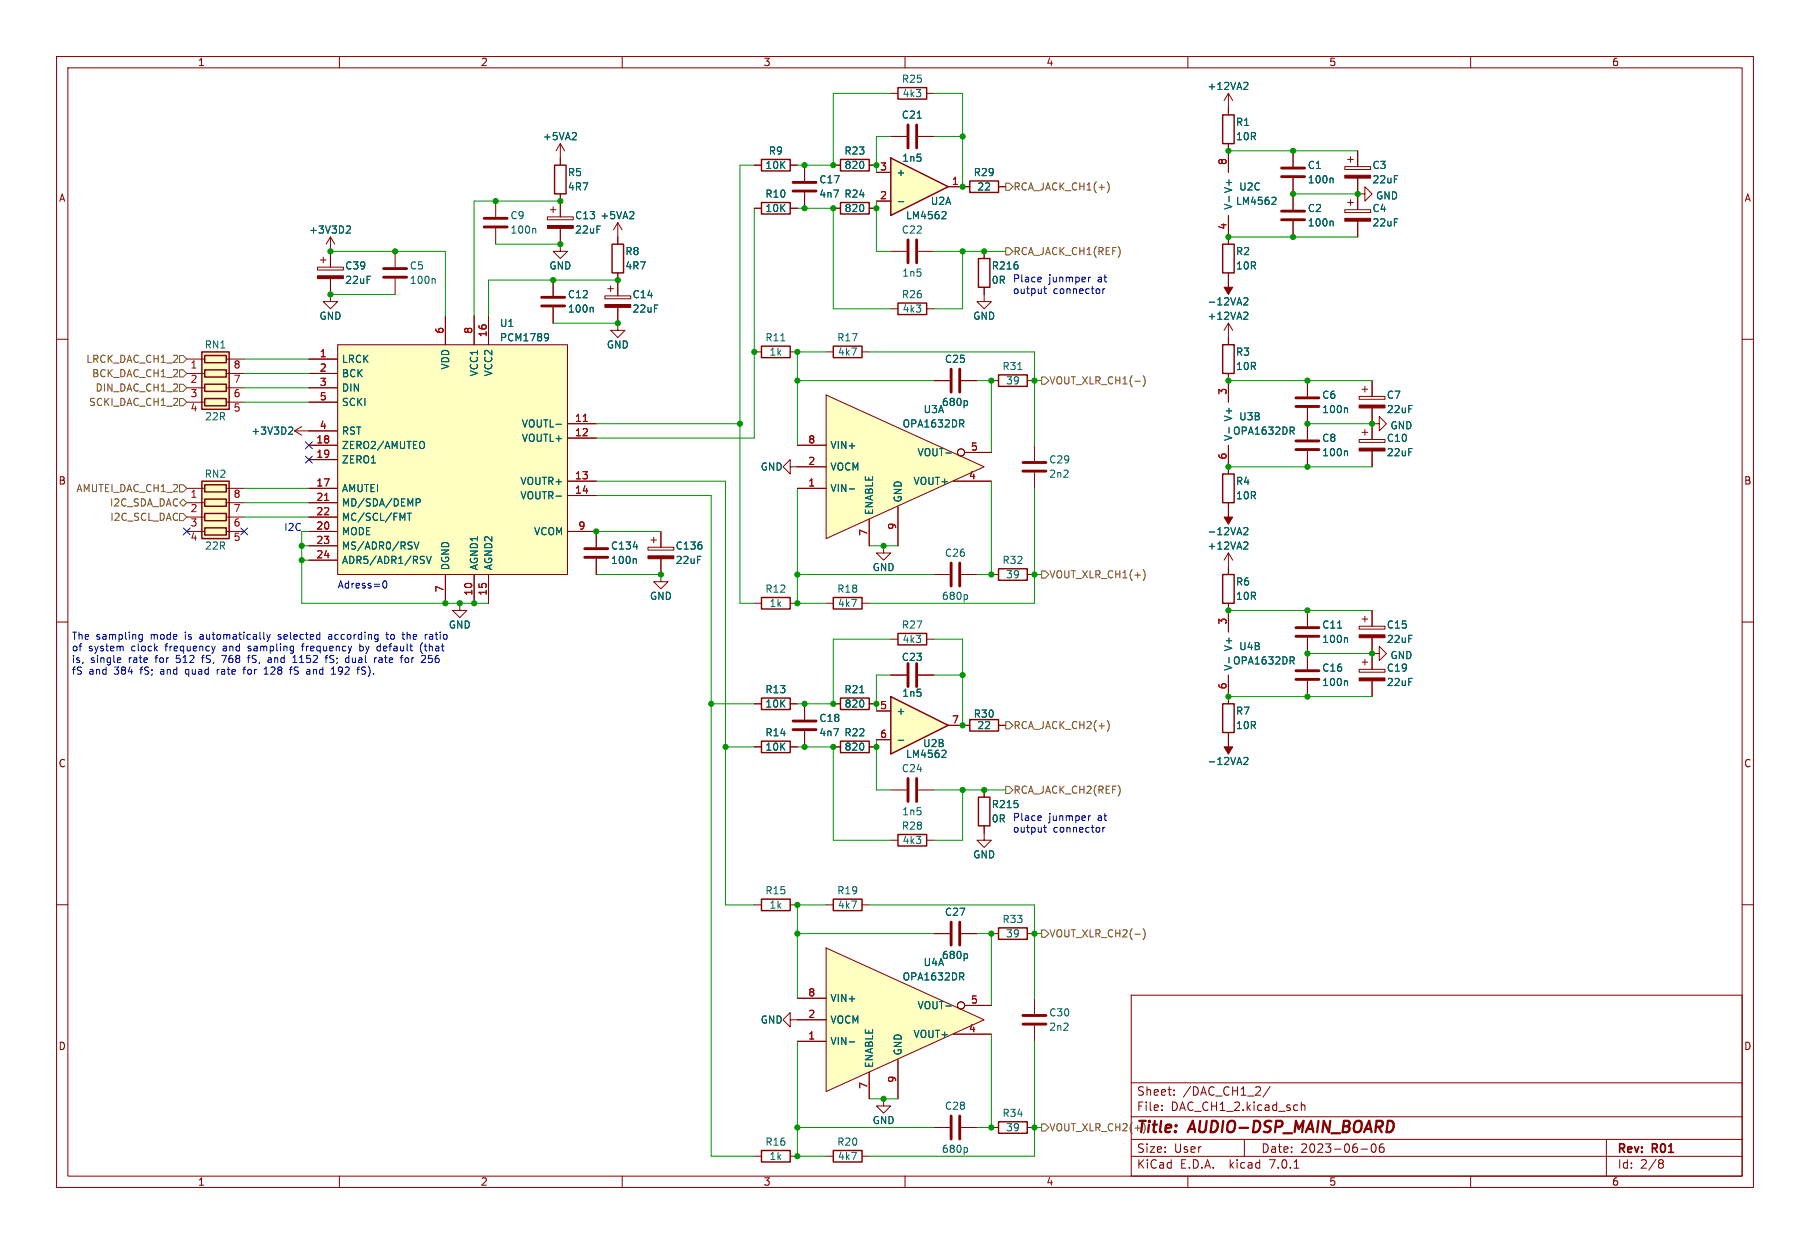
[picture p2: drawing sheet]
<svg xmlns="http://www.w3.org/2000/svg" width="320mm" height="220mm" viewBox="0 0 320 220" stroke-linecap="round" stroke-linejoin="round" font-family="sans-serif">
<defs><g id="words">
<text font-size="2.8" fill="#725600" x="201" y="200.8">Title:</text>
<text font-size="2.8" fill="#840000" x="210.4" y="200.8">AUDIO-DSP_MAIN_BOARD</text>
<g font-size="2.1" fill="#840000">
<text x="201" y="196.6">File:</text>
<text x="201" y="193.9">Sheet:</text>
<text x="207" y="196.6">DAC_CH1_2.kicad_sch</text>
<text x="209.1" y="193.9">/DAC_CH1_2/</text>
<text x="201" y="206.8">KiCad</text>
<text x="201" y="204">Size:</text>
<text x="207.6" y="204">User</text>
<text x="208.6" y="206.8">E.D.A.</text>
<text x="217.4" y="206.8">kicad</text>
<text x="223" y="204">Date:</text>
<text x="224.5" y="206.8">7.0.1</text>
<text x="229.9" y="204">2023-06-06</text>
<text x="286" y="204.2">Rev:</text>
<text x="286" y="206.8">Id:</text>
<text x="290" y="206.8">2/8</text>
<text x="292.2" y="204.2">R01</text>
</g>
<g font-size="1.8" fill="#840000">
<text x="35" y="11.8">1</text>
<text x="85" y="11.8">2</text>
<text x="135" y="11.8">3</text>
<text x="185" y="11.8">4</text>
<text x="235" y="11.8">5</text>
<text x="285" y="11.8">6</text>
<text x="10.4" y="35.8">A</text>
<text x="308.4" y="35.8">A</text>
<text x="10.3" y="85.8">B</text>
<text x="308.3" y="85.8">B</text>
<text x="10.3" y="135.8">C</text>
<text x="308.3" y="135.8">C</text>
<text x="10.3" y="185.8">D</text>
<text x="308.3" y="185.8">D</text>
<text x="35" y="209.8">1</text>
<text x="85" y="209.8">2</text>
<text x="135" y="209.8">3</text>
<text x="185" y="209.8">4</text>
<text x="235" y="209.8">5</text>
<text x="285" y="209.8">6</text>
</g>
<g font-size="1.8" fill="#006464">
<text x="159.4" y="14.8">R25</text>
<text x="159.5" y="17.3">4k3</text>
<text x="213.4" y="16.1">+12VA2</text>
<text x="159.4" y="21.1">C21</text>
<text x="218.4" y="22.4">R1</text>
<text x="95.9" y="25">+5VA2</text>
<text x="135.9" y="27.5">R9</text>
<text x="149.2" y="27.5">R23</text>
<text x="159.4" y="28.8">1n5</text>
<text x="218.4" y="25">10R</text>
<text x="100.3" y="31.3">R5</text>
<text x="100.3" y="33.8">4R7</text>
<text x="135.3" y="35.1">R10</text>
<text x="135.3" y="30">10K</text>
<text x="144.8" y="32.6">C17</text>
<text x="144.8" y="35.1">4n7</text>
<text x="149.2" y="35.1">R24</text>
<text x="149.3" y="30">820</text>
<text x="158.5" y="31.3">+</text>
<text x="172.1" y="31.3">R29</text>
<text x="172.7" y="33.8">22</text>
<text x="219" y="33.8">U2C</text>
<text x="231.1" y="30">C1</text>
<text x="231.1" y="32.6">100n</text>
<text x="242.6" y="30">C3</text>
<text x="242.6" y="32.6">22uF</text>
<text x="243.2" y="35.4">GND</text>
<text x="54.6" y="41.5">+3V3D2</text>
<text x="90.2" y="38.9">C9</text>
<text x="90.2" y="41.5">100n</text>
<text x="101.6" y="38.9">C13 +5VA2</text>
<text x="101.6" y="41.5">22uF</text>
<text x="135.3" y="37.7">10K</text>
<text x="149.3" y="37.7">820</text>
<text x="159.4" y="41.5">C22</text>
<text x="160.1" y="38.9">LM4562</text>
<text x="164.5" y="36.4">U2A</text>
<text x="218" y="37.1" transform="rotate(-90 218 37.1)">V- V+</text>
<text x="218.4" y="36.4">LM4562</text>
<text x="231.1" y="37.7">C2</text>
<text x="231.1" y="40.2">100n</text>
<text x="242.6" y="37.7">C4</text>
<text x="242.6" y="40.2">22uF</text>
<text x="61" y="47.8">C39</text>
<text x="72.4" y="47.8">C5</text>
<text x="97.1" y="47.8">GND</text>
<text x="110.5" y="45.3">R8</text>
<text x="110.5" y="47.8">4R7</text>
<text x="175.3" y="47.8">R216</text>
<text x="218.4" y="45.3">R2</text>
<text x="218.4" y="47.8">10R</text>
<text x="61" y="50.4">22uF</text>
<text x="72.4" y="50.4">100n</text>
<text x="100.3" y="52.9">C12</text>
<text x="111.8" y="52.9">C14</text>
<text x="159.4" y="52.9">R26</text>
<text x="159.4" y="49.1">1n5</text>
<text x="175.3" y="50.4">0R</text>
<text x="56.4" y="56.7">GND</text>
<text x="88.3" y="58">U1</text>
<text x="100.3" y="55.4">100n</text>
<text x="111.8" y="55.4">22uF</text>
<text x="159.5" y="55.4">4k3</text>
<text x="172" y="56.7">GND</text>
<text x="213.4" y="54.2">-12VA2</text>
<text x="213.4" y="56.7">+12VA2</text>
<text x="36.1" y="61.8">RN1</text>
<text x="60.5" y="64.3">LRCK</text>
<text x="79.6" y="65.5" transform="rotate(-90 79.6 65.5)">VDD</text>
<text x="88.3" y="60.5">PCM1789</text>
<text x="107.2" y="61.8">GND</text>
<text x="135.3" y="60.5">R11</text>
<text x="136" y="63.1">1k</text>
<text x="148" y="60.5">R17</text>
<text x="148.1" y="63.1">4k7</text>
<text x="167" y="64.3">C25</text>
<text x="177.2" y="65.6">R31</text>
<text x="218.4" y="63.1">R3</text>
<text x="218.4" y="65.6">10R</text>
<text x="60.5" y="66.9">BCK</text>
<text x="60.5" y="69.4">DIN</text>
<text x="60.5" y="71.9">SCKI</text>
<text x="84.6" y="66.7" transform="rotate(-90 84.6 66.7)">VCC1</text>
<text x="87.2" y="66.7" transform="rotate(-90 87.2 66.7)">VCC2</text>
<text x="166.5" y="71.9">680p</text>
<text x="177.8" y="68.1">39</text>
<text x="233.7" y="70.7">C6</text>
<text x="245.1" y="70.7">C7</text>
<text x="36.2" y="74.5">22R</text>
<text x="44.4" y="77">+3V3D2</text>
<text x="60.5" y="77">RST</text>
<text x="92.1" y="75.8">VOUTL-</text>
<text x="159.5" y="75.8">OPA1632DR</text>
<text x="163.2" y="73.2">U3A</text>
<text x="217.9" y="77">OPA1632DR</text>
<text x="218" y="78" transform="rotate(-90 218 78)">V-</text>
<text x="218" y="74.7" transform="rotate(-90 218 74.7)">V+</text>
<text x="219" y="74.5">U3B</text>
<text x="233.7" y="73.2">100n</text>
<text x="245.1" y="73.2">22uF</text>
<text x="245.8" y="76.1">GND</text>
<text x="60.5" y="79.6">ZERO2/AMUTEO</text>
<text x="60.5" y="82.1">ZERO1</text>
<text x="92.1" y="78.3">VOUTL+</text>
<text x="134.4" y="83.4">GND</text>
<text x="146.8" y="83.4">VOCM</text>
<text x="146.8" y="79.6">VIN+</text>
<text x="162.1" y="80.8">VOUT-</text>
<text x="185.4" y="82.1">C29</text>
<text x="233.7" y="78.3">C8</text>
<text x="233.7" y="80.8">100n</text>
<text x="245.1" y="78.3">C10</text>
<text x="245.1" y="80.8">22uF</text>
<text x="36.1" y="84.6">RN2</text>
<text x="60.5" y="87.2">AMUTEI</text>
<text x="60.5" y="89.7">MD/SDA/DEMP</text>
<text x="91.9" y="85.9">VOUTR+</text>
<text x="91.9" y="88.5">VOUTR-</text>
<text x="146.8" y="87.2">VIN-</text>
<text x="159.6" y="88.8" transform="rotate(-90 159.6 88.8)">GND</text>
<text x="161.4" y="85.9">VOUT+</text>
<text x="185.4" y="84.6">2n2</text>
<text x="218.4" y="85.9">R4</text>
<text x="218.4" y="88.5">10R</text>
<text x="60.5" y="94.8">MODE</text>
<text x="60.5" y="92.3">MC/SCL/FMT</text>
<text x="94.3" y="94.8">VCOM</text>
<text x="154.5" y="91.1" transform="rotate(-90 154.5 91.1)">ENABLE</text>
<text x="213.4" y="94.8">-12VA2</text>
<text x="36.2" y="97.3">22R</text>
<text x="60.5" y="97.3">MS/ADR0/RSV</text>
<text x="60.5" y="99.9">ADR5/ADR1/RSV</text>
<text x="79.6" y="100.8" transform="rotate(-90 79.6 100.8)">DGND</text>
<text x="84.6" y="100.8" transform="rotate(-90 84.6 100.8)">AGND1</text>
<text x="87.2" y="100.8" transform="rotate(-90 87.2 100.8)">AGND2</text>
<text x="108" y="97.3">C134</text>
<text x="108" y="99.9">100n</text>
<text x="119.4" y="97.3">C136</text>
<text x="119.4" y="99.9">22uF</text>
<text x="154.2" y="101.2">GND</text>
<text x="167" y="98.6">C26</text>
<text x="177.2" y="99.9">R32</text>
<text x="213.4" y="97.3">+12VA2</text>
<text x="114.8" y="106.2">GND</text>
<text x="135.3" y="105">R12</text>
<text x="136" y="107.5">1k</text>
<text x="148" y="105">R18</text>
<text x="148.1" y="107.5">4k7</text>
<text x="166.5" y="106.2">680p</text>
<text x="177.8" y="102.4">39</text>
<text x="218.4" y="103.7">R6</text>
<text x="218.4" y="106.2">10R</text>
<text x="79.3" y="111.3">GND</text>
<text x="159.4" y="111.3">R27</text>
<text x="159.5" y="113.9">4k3</text>
<text x="233.7" y="111.3">C11</text>
<text x="233.7" y="113.9">100n</text>
<text x="245.1" y="111.3">C15</text>
<text x="245.1" y="113.9">22uF</text>
<text x="159.4" y="117">C23</text>
<text x="217.9" y="117.7">OPA1632DR</text>
<text x="218" y="118.6" transform="rotate(-90 218 118.6)">V-</text>
<text x="218" y="115.3" transform="rotate(-90 218 115.3)">V+</text>
<text x="219" y="115.1">U4B</text>
<text x="233.7" y="118.9">C16</text>
<text x="245.1" y="118.9">C19</text>
<text x="245.8" y="116.7">GND</text>
<text x="135.3" y="122.7">R13</text>
<text x="135.3" y="125.3">10K</text>
<text x="149.2" y="122.7">R21</text>
<text x="149.3" y="125.3">820</text>
<text x="159.4" y="123.4">1n5</text>
<text x="233.7" y="121.5">100n</text>
<text x="245.1" y="121.5">22uF</text>
<text x="135.3" y="130.4">R14</text>
<text x="144.8" y="127.8">C18</text>
<text x="144.8" y="130.4">4n7</text>
<text x="149.2" y="130.4">R22</text>
<text x="158.5" y="126.6">+</text>
<text x="172.1" y="127.1">R30</text>
<text x="172.7" y="129.1">22</text>
<text x="218.4" y="126.6">R7</text>
<text x="218.4" y="129.1">10R</text>
<text x="135.3" y="132.9">10K</text>
<text x="149.3" y="132.9">820</text>
<text x="159.4" y="136.7">C24</text>
<text x="160.1" y="134.2">LM4562</text>
<text x="163.1" y="132.3">U2B</text>
<text x="213.4" y="135.4">-12VA2</text>
<text x="175.3" y="143.1">R215</text>
<text x="159.4" y="146.9">R28</text>
<text x="159.4" y="144.3">1n5</text>
<text x="159.5" y="149.4">4k3</text>
<text x="175.3" y="145.6">0R</text>
<text x="172" y="152">GND</text>
<text x="135.3" y="158.3">R15</text>
<text x="136" y="160.8">1k</text>
<text x="148" y="158.3">R19</text>
<text x="148.1" y="160.8">4k7</text>
<text x="167" y="162.1">C27</text>
<text x="177.2" y="163.4">R33</text>
<text x="177.8" y="165.9">39</text>
<text x="159.5" y="173.5">OPA1632DR</text>
<text x="163.2" y="171">U4A</text>
<text x="166.5" y="169.7">680p</text>
<text x="146.8" y="177.4">VIN+</text>
<text x="162.1" y="178.6">VOUT-</text>
<text x="185.4" y="179.9">C30</text>
<text x="134.4" y="181.2">GND</text>
<text x="146.8" y="185">VIN-</text>
<text x="146.8" y="181.2">VOCM</text>
<text x="161.4" y="183.7">VOUT+</text>
<text x="185.4" y="182.4">2n2</text>
<text x="154.5" y="188.8" transform="rotate(-90 154.5 188.8)">ENABLE</text>
<text x="159.6" y="186.6" transform="rotate(-90 159.6 186.6)">GND</text>
<text x="167" y="196.4">C28</text>
<text x="177.2" y="197.7">R34</text>
<text x="135.3" y="202.8">R16</text>
<text x="148" y="202.8">R20</text>
<text x="154.2" y="198.9">GND</text>
<text x="177.8" y="200.2">39</text>
<text x="136" y="205.3">1k</text>
<text x="148.1" y="205.3">4k7</text>
<text x="166.5" y="204">680p</text>
</g>
<g font-size="1.8" fill="#a90000">
<text x="216.9" y="29.2" transform="rotate(-90 216.9 29.2)">8</text>
<text x="155.5" y="35.3">2</text>
<text x="155.5" y="30.2">3</text>
<text x="168.2" y="32.8">1</text>
<text x="216.9" y="40.7" transform="rotate(-90 216.9 40.7)">4</text>
<text x="78.5" y="59.1" transform="rotate(-90 78.5 59.1)">6</text>
<text x="83.6" y="59.1" transform="rotate(-90 83.6 59.1)">8</text>
<text x="86.1" y="59.7" transform="rotate(-90 86.1 59.7)">16</text>
<text x="33.6" y="65.4">1</text>
<text x="41.2" y="65.4">8</text>
<text x="56.5" y="63.2">1</text>
<text x="56.5" y="65.8">2</text>
<text x="33.6" y="67.9">2</text>
<text x="33.6" y="70.5">3</text>
<text x="41.2" y="70.5">6</text>
<text x="41.2" y="67.9">7</text>
<text x="56.5" y="68.3">3</text>
<text x="56.5" y="70.9">5</text>
<text x="216.9" y="69.9" transform="rotate(-90 216.9 69.9)">3</text>
<text x="33.6" y="73">4</text>
<text x="41.2" y="73">5</text>
<text x="56.5" y="75.9">4</text>
<text x="101.6" y="74.7">11</text>
<text x="101.6" y="77.2">12</text>
<text x="55.9" y="78.5">18</text>
<text x="55.9" y="81">19</text>
<text x="142.8" y="82.3">2</text>
<text x="142.8" y="78.5">8</text>
<text x="171.6" y="79.8">5</text>
<text x="216.9" y="81.3" transform="rotate(-90 216.9 81.3)">6</text>
<text x="33.6" y="88.3">1</text>
<text x="41.2" y="88.3">8</text>
<text x="55.9" y="86.1">17</text>
<text x="55.9" y="88.6">21</text>
<text x="101.6" y="84.8">13</text>
<text x="101.6" y="87.4">14</text>
<text x="142.8" y="86.1">1</text>
<text x="171.2" y="84.8">4</text>
<text x="33.6" y="90.8">2</text>
<text x="33.6" y="93.3">3</text>
<text x="33.6" y="95.9">4</text>
<text x="41.2" y="95.9">5</text>
<text x="41.2" y="93.3">6</text>
<text x="41.2" y="90.8">7</text>
<text x="55.9" y="93.7">20</text>
<text x="55.9" y="91.2">22</text>
<text x="102.2" y="93.7">9</text>
<text x="153.4" y="94.8" transform="rotate(-90 153.4 94.8)">7</text>
<text x="158.5" y="93.7" transform="rotate(-90 158.5 93.7)">9</text>
<text x="55.9" y="96.3">23</text>
<text x="55.9" y="98.8">24</text>
<text x="78.5" y="104.8" transform="rotate(-90 78.5 104.8)">7</text>
<text x="83.6" y="105.4" transform="rotate(-90 83.6 105.4)">10</text>
<text x="86.1" y="105.4" transform="rotate(-90 86.1 105.4)">15</text>
<text x="216.9" y="110.5" transform="rotate(-90 216.9 110.5)">3</text>
<text x="155.5" y="125.5">5</text>
<text x="216.9" y="122" transform="rotate(-90 216.9 122)">6</text>
<text x="155.5" y="130.6">6</text>
<text x="168.2" y="128">7</text>
<text x="142.8" y="176.3">8</text>
<text x="171.6" y="177.5">5</text>
<text x="142.8" y="183.9">1</text>
<text x="142.8" y="180.1">2</text>
<text x="171.2" y="182.6">4</text>
<text x="158.5" y="191.5" transform="rotate(-90 158.5 191.5)">9</text>
<text x="153.4" y="192.6" transform="rotate(-90 153.4 192.6)">7</text>
</g>
<g font-size="1.8" fill="#725600">
<text x="179.2" y="33.8">RCA_JACK_CH1(+)</text>
<text x="179.2" y="45.3">RCA_JACK_CH1(REF)</text>
<text x="15.1" y="64.3">LRCK_DAC_CH1_2</text>
<text x="15.6" y="71.9">SCKI_DAC_CH1_2</text>
<text x="16.2" y="66.9">BCK_DAC_CH1_2</text>
<text x="16.8" y="69.4">DIN_DAC_CH1_2</text>
<text x="185.5" y="68.1">VOUT_XLR_CH1(-)</text>
<text x="13.4" y="87.2">AMUTEI_DAC_CH1_2</text>
<text x="19.3" y="89.7">I2C_SDA_DAC</text>
<text x="19.4" y="92.3">I2C_SCL_DAC</text>
<text x="185.5" y="102.4">VOUT_XLR_CH1(+)</text>
<text x="179.2" y="129.1">RCA_JACK_CH2(+)</text>
<text x="179.2" y="140.5">RCA_JACK_CH2(REF)</text>
<text x="185.5" y="165.9">VOUT_XLR_CH2(-)</text>
<text x="185.5" y="200.2">VOUT_XLR_CH2(+)</text>
</g>
<g font-size="1.8" fill="#0000c2">
<text x="179.1" y="50">Place</text>
<text x="179.1" y="52.1">output</text>
<text x="185.4" y="50">junmper</text>
<text x="186.2" y="52.1">connector</text>
<text x="194.1" y="50">at</text>
<text x="50.1" y="94">I2C</text>
<text x="59.7" y="104.1">Adress=0</text>
<text x="12.7" y="113.2">The</text>
<text x="17" y="113.2">sampling</text>
<text x="26.7" y="113.2">mode</text>
<text x="32.9" y="113.2">is</text>
<text x="35.6" y="113.2">automatically</text>
<text x="49.6" y="113.2">selected</text>
<text x="58.6" y="113.2">according</text>
<text x="69" y="113.2">to</text>
<text x="72" y="113.2">the</text>
<text x="76" y="113.2">ratio</text>
<text x="12.7" y="115.3">of</text>
<text x="12.7" y="117.3">is,</text>
<text x="12.7" y="119.4">fS</text>
<text x="15.7" y="115.3">system</text>
<text x="15.7" y="119.4">and</text>
<text x="16" y="117.3">single</text>
<text x="20.3" y="119.4">384</text>
<text x="22.8" y="117.3">rate</text>
<text x="23.3" y="115.3">clock</text>
<text x="25" y="119.4">fS;</text>
<text x="27.7" y="117.3">for</text>
<text x="28.6" y="119.4">and</text>
<text x="29.4" y="115.3">frequency</text>
<text x="31.4" y="117.3">512</text>
<text x="33.2" y="119.4">quad</text>
<text x="36.1" y="117.3">fS,</text>
<text x="38.9" y="119.4">rate</text>
<text x="39.7" y="115.3">and</text>
<text x="39.8" y="117.3">768</text>
<text x="43.7" y="119.4">for</text>
<text x="44.2" y="115.3">sampling</text>
<text x="44.5" y="117.3">fS,</text>
<text x="47.5" y="119.4">128</text>
<text x="48.1" y="117.3">and</text>
<text x="52.2" y="119.4">fS</text>
<text x="52.7" y="117.3">1152</text>
<text x="53.9" y="115.3">frequency</text>
<text x="55.2" y="119.4">and</text>
<text x="58.6" y="117.3">fS;</text>
<text x="59.8" y="119.4">192</text>
<text x="62.2" y="117.3">dual</text>
<text x="64.2" y="115.3">by</text>
<text x="64.5" y="119.4">fS).</text>
<text x="67.4" y="115.3">default</text>
<text x="67.4" y="117.3">rate</text>
<text x="72.3" y="117.3">for</text>
<text x="75.2" y="115.3">(that</text>
<text x="76" y="117.3">256</text>
<text x="179.1" y="145.3">Place</text>
<text x="179.1" y="147.3">output</text>
<text x="185.4" y="145.3">junmper</text>
<text x="186.2" y="147.3">connector</text>
<text x="194.1" y="145.3">at</text>
</g>
</g></defs>
<g fill="none" stroke="#840000" stroke-width=".18">
<path d="M10 10h300v200h-300zM12 12h296v196h-296zM60 10v2M110 10v2M157.5 16.5h1.2M160 10v2M163.8 16.5h1.3M210 10v2M217.2 19v1.3M260 10v2M133.3 36.8h1.3M139.7 36.8h1.3"/>
<path d="M217.2 25.4v5.1M217.2 38.1v5.1M228.6 34.3v2.8M228.6 39.1v2.8M10 60h2M157.5 44.4h2.8M162.3 44.4h2.8M217.2 48.3v1.2M217.2 57.1v3.9M217.2 57.1l-.8 1.3M217.2 57.1l.7 1.3M308 60h2"/>
<path d="M133.3 62.2h1.3M139.7 62.2h1.3M146 62.2h1.3M152.4 62.2h1.3M217.2 66v5.1M217.2 78.7v5.1M231.1 67.3v2.8M231.1 72.1v5.6M231.1 79.8v2.7M240.3 70.1h4.6v.5h-4.6zM240.3 77.7h4.6v.5h-4.6zM240.8 68.8h1"/>
<path d="M240.8 76.5h1M241.3 68.3v1M241.3 75.9v1.1M242.6 74.9h1.2v-1.2l1.3 1.2-1.3 1.3v-1.3M242.6 67.3v2.8M242.6 72.1v5.6M242.6 79.8v2.7M217.2 88.9v1.3M217.2 97.8v3.8M217.2 97.8l-.8 1.3M217.2 97.8l.7 1.3M10 110h2"/>
<path d="M81.3 106.7v1.2h1.2l-1.2 1.3-1.3-1.3h1.3M217.2 106.7v1.2M240.3 118.4h4.6v.5h-4.6zM240.3 110.7h4.6v.6h-4.6zM240.8 117.1h1M240.8 109.5h1M241.3 109v1M241.3 116.6v1M242.6 115.6h1.2v-1.3l1.3 1.3-1.3 1.2v-1.2M242.6 107.9v2.8M242.6 112.8v5.6M308 110h2"/>
<path d="M133.3 132.1h1.3M139.7 132.1h1.3M217.2 123.2v1.3M217.2 129.5v1.3M242.6 120.4v2.8M10 160h2M308 160h2M133.3 160h1.3M139.7 160h1.3M165.1 165.1h2.8M169.9 165.1h2.8M175.3 165.1h1.2"/>
<path d="M181.6 165.1h1.3M182.9 176.5v2.8M200 176h108v32h-108zM139.7 180.3v-1.2l-1.3 1.2 1.3 1.3v-1.3h1.3M165.1 199.4h2.8M169.9 199.4h2.8M175.3 199.4h1.2M181.6 199.4h1.3M182.9 181.4v2.7M200 197.5h108M200 191.5h108M205.4 196.2v.2"/>
<path d="M205.4 195.5v.1M207.6 193.5v.2M207.6 192.8v.1M224.6 192.1l-1.3 1.9M230.1 194.9v1.5M230.1 195.5l.2-.1 .3 .1 .1 .9M60 208v2M110 208v2M160 208v2M200 204.5h108M200 201.5h108M210 208v2"/>
<path d="M220 201.5v3M228.8 206.6h.8M240.6 203.2h1.2M242.6 202.4l.2-.1a.81 .81 0 0 1 .6 .6 .81 .81 0 0 1-.3 .8l-.2 .1a.81 .81 0 0 1-.6-.6 .81 .81 0 0 1 .3-.8zM244.6 202.3a.59 .59 0 0 0-.8 .6v.6l.2 .2 .4 .1 .2-.2 .1-.5-.1-.2h-.5l-.3 .2M260 208v2M284 201.5v6.5M293.5 205.1l.4 .1 .2 .2-.3 .3M293.5 205.7h.3M293.8 205.7l.2 .2 .1 .4-.2 .2-.4 .1"/>
</g>
<g fill="#840000" stroke="#840000" stroke-width=".18">
<path d="M217.2 90.2v1.2h.7l-.7 1.3-.8-1.3h.8z"/>
<path d="M217.2 49.5v1.3h.7l-.7 1.3-.8-1.3h.8z"/>
<path d="M240.3 71.6h4.6v.5h-4.6z"/>
<path d="M240.3 79.2h4.6v.6h-4.6z"/>
<path d="M217.2 130.8v1.3h.7l-.7 1.2-.8-1.2h.8z"/>
<path d="M240.3 119.9h4.6v.5h-4.6z"/>
<path d="M240.3 112.3h4.6v.5h-4.6z"/>
</g>
<g fill="none" stroke="#006464" stroke-width=".18">
<path d="M225.3 34.9l.3 .2-.1 .3-.7 .7h.8M235.5 39.1l.2 .2v.7M219.9 52.8l.5-.1 .2 .3-.8 .9h.8M220.1 55.2l.4 .1 .1 .3-.8 .9h.8M217.3 75.6v1M228.4 76.2l.4 .6M228.7 75.6l.1 .2-.1 .3M238 72.1l.2 .2v.7M238 79.8l.2 .1v.7M219.9 93.4l.5-.1 .2 .4-.8 .9h.8M220.1 95.8l.4 .1 .1 .3-.8 .9h.8M219.9 134.1l.5-.2 .2 .4-.8 .9h.8"/>
<path d="M170.9 168.7l.2 .2-.2 .5M170.9 203l.2 .2-.2 .5"/>
</g>
<g fill="none" stroke="#840000" stroke-width=".25">
<path d="M158.7 15.5h5.1v2h-5.1zM134.6 35.8h5.1v2h-5.1zM216.2 20.3h2v5.1h-2zM216.2 43.2h2v5.1h-2zM134.6 61.2h5.1v2h-5.1zM147.3 61.2h5.1v2h-5.1zM216.2 61h2v5h-2zM216.2 83.8h2v5.1h-2zM216.2 101.6h2v5.1h-2zM134.6 131.1h5.1v2h-5.1zM216.2 124.5h2v5h-2zM134.6 159h5.1v2h-5.1z"/>
<path d="M176.5 164.1h5.1v2h-5.1zM176.5 198.4h5.1v2h-5.1z"/>
</g>
<g fill="none" stroke="#840000" stroke-width=".51">
<path d="M226.6 38.9h4M226.6 37.3h4M160.5 42.4v4.1M162.1 42.4v4.1M229.1 71.9h4.1M229.1 70.4h4.1M229.1 79.5h4.1M229.1 78h4.1M168.1 163.1v4M169.7 163.1v4M180.8 179.6h4.1M168.1 197.4v4"/>
<path d="M169.7 197.4v4M180.8 181.1h4.1"/>
</g>
<path d="M157.5 123.2l10.1 5.1-10.1 5z" fill="#ffffc2"/>
<g fill="none" stroke="#840000" stroke-width=".25">
<path d="M158.7 53.6h5.1v2h-5.1zM35.7 62.2h4.8v10.2h-4.8zM36.2 62.9h3.8v1.2h-3.8zM36.2 65.4h3.8v1.3h-3.8zM36.2 67.9h3.8v1.3h-3.8zM36.2 70.5h3.8v1.3h-3.8zM35.7 85.1h4.8v10.1h-4.8zM36.2 85.7h3.8v1.3h-3.8zM36.2 88.3h3.8v1.2h-3.8zM36.2 90.8h3.8v1.3h-3.8zM36.2 93.3h3.8v1.3h-3.8zM157.5 123.2l10.1 5.1-10.1 5z"/>
<path d="M147.3 159h5.1v2h-5.1zM158.7 147.6h5.1v2h-5.1zM173 141h2v5h-2zM134.6 203.5h5.1v2h-5.1zM147.3 203.5h5.1v2h-5.1z"/>
</g>
<g fill="none" stroke="#840000" stroke-width=".18">
<path d="M217.2 16.5l-.8 1.3M217.2 16.5v2.5M217.2 16.5l.7 1.3M157.5 54.6h1.2M163.8 54.6h1.3M33 63.5h3.2M33 66h3.2M33 68.6h3.2M33 71.1h3.2M40 63.5h3.2M40 66h3.2M40 68.6h3.2"/>
<path d="M40 71.1h3.2M52.1 76.2l1.2 .8M52.1 76.2h2.5M53.3 75.4l-1.2 .8M165.1 67.3h2.8M169.9 67.3h2.8M182.9 78.7v2.8M33 86.4h3.2M33 88.9h3.2M33 91.4h3.2M33 94h3.2M40 86.4h3.2"/>
<path d="M40 88.9h3.2M40 91.4h3.2M40 94h3.2M182.9 83.6v2.8M217.2 107.9v3.9M217.2 119.4v3.8M231.1 107.9v2.8M231.1 112.8v5.6M154.9 125.7h2.6M154.9 130.8h2.6M167.6 128.3h2.6M174 139.7v1.3"/>
<path d="M231.1 120.4v2.8M157.5 148.6h1.2M163.8 148.6h1.3M174 146v2.6h1.3l-1.3 1.3-1.3-1.3h1.3M146 160h1.3M152.4 160h1.3M133.3 204.5h1.3M139.7 204.5h1.3M146 204.5h1.3M152.4 204.5h1.3"/>
</g>
<path d="M220.1 14.6h.4l.1 .3-.8 .9h.8M51.2 75.5l.4 .1 .2 .3-.8 .9h.8M170.9 70.9l.2 .2-.2 .5M217.3 116.3v.9M228.4 116.8l.4 .6M228.7 116.2l.1 .2-.1 .4M238 112.8l.2 .2v.6M158.8 130.9h1M167 132.7l.2 .2v.3l-.7 .7h.7M238 120.4l.2 .2v.6" fill="none" stroke="#006464" stroke-width=".18"/>
<path d="M168.1 65.3v4M169.7 65.3v4M180.8 83.3h4.1M180.8 81.8h4.1M229.1 112.5h4.1M229.1 111h4.1M229.1 118.6h4.1M229.1 120.1h4.1" fill="none" stroke="#840000" stroke-width=".51"/>
<g fill="#ffffc2" stroke="#ffffc2" stroke-width=".18">
<path d="M35.7 85.1h4.8v10.1h-4.8z"/>
<path d="M35.7 62.2h4.8v10.2h-4.8z"/>
</g>
<path d="M146 167.6l28 12.7-28 12.7z" fill="#ffffc2"/>
<g fill="none" stroke="#840000" stroke-width=".18">
<path d="M228.6 26.7v2.8M228.6 31.5v2.8M237.7 29.5h4.6v.5h-4.6zM237.7 37.1h4.6v.5h-4.6zM238.3 28.2h1M238.3 35.8h1M238.8 27.7v1M238.8 35.3v1M240 34.3h1.3v-1.3l1.3 1.3-1.3 1.3v-1.3M240 26.7v2.8M240 31.5v5.6M240 39.1v2.8"/>
<path d="M78.7 55.9v5.1M83.8 55.9v5.1M86.4 55.9v5.1M109.2 57.1v1.3h1.3l-1.3 1.3-1.3-1.3h1.3M174 52.1v1.2h1.3l-1.3 1.3-1.3-1.3h1.3M54.6 63.5h5.1M54.6 78.7h5.1M54.6 66h5.1M54.6 68.6h5.1M54.6 76.2h5.1M54.6 71.1h5.1M59.7 61h40.6v40.6h-40.6z"/>
<path d="M100.3 74.9h5.1M100.3 77.5h5.1M54.6 86.4h5.1M54.6 81.3h5.1M54.6 94h5.1M54.6 88.9h5.1M54.6 91.4h5.1M54.6 96.5h5.1M54.6 99.1h5.1M100.3 85.1h5.1M100.3 87.6h5.1M100.3 94h5.1v2.8"/>
<path d="M105.4 98.8v2.8M114.6 96.8h4.5v.5h-4.5zM115.1 95.5h1M115.6 95v1M116.8 98.8v4.1h1.3l-1.3 1.2-1.2-1.2h1.2M116.8 94v2.8M139.7 82.5v-1.2l-1.3 1.2 1.3 1.3v-1.3h1.3M78.7 101.6v5.1M83.8 101.6v5.1M86.4 101.6v5.1M99.1 104.1h.1M147.3 132.1h1.3"/>
<path d="M153.7 132.1h1.2M157.5 139.7h2.8M162.3 139.7h2.8M141 176.5h5M146 167.6l28 12.7-28 12.7zM170.5 177.8h4.8M141 184.1h5M141 180.3h5M153.7 189.6v4.7M156.2 194.3v1.3h1.3l-1.3 1.2-1.3-1.2h1.3M158.7 187.4v6.9M168.6 182.9h6.7"/>
<circle cx="169.9" cy="177.8" r=".63"/>
</g>
<g fill="none" stroke="#006464" stroke-width=".18">
<path d="M235.5 31.5l.2 .2v.6M96.5 59l.4 .1a.84 .84 0 0 1-.3 1.2M97 59.6l-.3 .2h-.2M74.8 78.1a.9 .9 0 0 1 0 1.2M98.3 75h1M72 90.8h.7M72.4 90.8v1.2M73.2 95.8l.4 1.3 .5-1.3M73.6 88.9l.6-.1 .1-.2-.1-.3-.6-.1v1.3M75.4 98.4l.4 1.2 .4-1.2M98.3 87.7h1M112.3 98.8l.2 .2v.6"/>
<path d="M167.2 177.9h1M170 172.7l.4 .6M170.3 172.1l.1 .2-.1 .3M150.1 184.3h1"/>
</g>
<g fill="#840000" stroke="#840000" stroke-width=".18">
<path d="M237.7 31h4.6v.5h-4.6z"/>
<path d="M237.7 38.6h4.6v.5h-4.6z"/>
<path d="M114.6 98.3h4.5v.5h-4.5z"/>
</g>
<path d="M226.6 31.2h4M226.6 29.7h4M103.4 98.6h4M103.4 97h4M160.5 137.7v4M162.1 137.7v4" fill="none" stroke="#840000" stroke-width=".51"/>
<path d="M148.6 131.1h5.1v2h-5.1z" fill="none" stroke="#840000" stroke-width=".25"/>
<path d="M59.7 61h40.6v40.6h-40.6z" fill="#ffffc2" stroke="#ffffc2" stroke-width=".18"/>
<path d="M103.1 74.5h.7M57.4 88.5h.7" fill="none" stroke="#a90000" stroke-width=".18"/>
<path d="M146 69.8l28 12.7-28 12.7z" fill="#ffffc2"/>
<g fill="none" stroke="#840000" stroke-width=".18">
<path d="M87.6 35.6v2.8M96.8 38.4h4.5v.5h-4.5zM97.3 37.1h1M97.8 36.6v1M99.1 25.4l-.8 1.3M99.1 25.4v3.8M99.1 34.3v4.1M99.1 25.4l.7 1.3M109.2 39.4v3.8M109.2 39.4l-.7 1.2M109.2 39.4l.8 1.2M133.3 29.2h1.3"/>
<path d="M139.7 29.2h1.3M147.3 29.2h1.3M147.3 36.8h1.3M153.7 29.2h1.2M153.7 36.8h1.2M157.5 24.1h2.8M162.3 24.1h2.8M170.2 33h1.2M176.5 33h1.3M56.1 47.2h4.6v.6h-4.6zM56.6 46h1.1M57.1 45.5v1"/>
<path d="M58.4 49.3v4h1.3l-1.3 1.3-1.3-1.3h1.3M58.4 41.9l-.7 1.3M58.4 41.9v5.3M58.4 41.9l.8 1.3M69.8 44.4v2.8M69.8 49.3v2.8M87.6 40.4v2.8M97.8 49.5v2.8M97.8 54.4v2.7M99.1 40.4v4h1.2l-1.2 1.3-1.3-1.3h1.3M106.9 52.3h4.6v.5h-4.6zM107.4 51.1h1.1"/>
<path d="M107.9 50.5v1.1M109.2 48.3v4M109.2 54.4v2.7M174 44.4v1.3M174 50.8v1.3M141 78.7h5M146 69.8l28 12.7-28 12.7zM175.3 67.3h1.2M181.6 67.3h1.3M141 86.4h5M141 82.5h5M153.7 91.8v4.7"/>
<path d="M156.2 96.5v1.3h1.3l-1.3 1.3-1.3-1.3h1.3M158.7 89.6v6.9M168.6 85.1h6.7M170.5 80h4.8M133.3 106.7h1.3M139.7 106.7h1.3M146 106.7h1.3M152.4 106.7h1.3M157.5 119.4h2.8M157.5 113h1.2M162.3 119.4h2.8M163.8 113h1.3"/>
<path d="M165.1 101.6h2.8M169.9 101.6h2.8M175.3 101.6h1.2M181.6 101.6h1.3M133.3 124.5h1.3M139.7 124.5h1.3M142.2 124.5v2.8M142.2 129.3v2.8M147.3 124.5h1.3M153.7 124.5h1.2M170.2 128.3h1.2M176.5 128.3h1.3"/>
<circle cx="169.9" cy="80" r=".63"/>
</g>
<path d="M61.4 40h.4l.2 .3-.8 .9h.8M101.8 23.5l.1 .2-.1 .3-.7 .7h.8M111.9 37.5l.2 .2-.1 .3-.7 .7h.8M76.8 49.3l.1 .2v.6M94.5 40.4l.2 .2v.6M104.7 54.4l.2 .1v.7M170 74.9l.4 .6M170.3 74.3l.1 .2-.1 .4M150.1 86.5h1M167.2 80.1h1M170.9 105.2l.2 .2-.2 .5" fill="none" stroke="#006464" stroke-width=".18"/>
<g fill="none" stroke="#840000" stroke-width=".25">
<path d="M98 29.2h2.1v5.1h-2.1zM134.6 28.2h5.1v2h-5.1zM148.6 35.8h5.1v2h-5.1zM148.6 28.2h5.1v2h-5.1zM171.4 32h5.1v2h-5.1zM108.2 43.2h2v5.1h-2zM173 45.7h2v5.1h-2zM176.5 66.3h5.1v2h-5.1zM134.6 105.7h5.1v2h-5.1zM147.3 105.7h5.1v2h-5.1zM158.7 112h5.1v2h-5.1zM176.5 100.6h5.1v2h-5.1z"/>
<path d="M134.6 123.4h5.1v2.1h-5.1zM148.6 123.4h5.1v2.1h-5.1zM171.4 127.3h5.1v2h-5.1z"/>
</g>
<g fill="none" stroke="#840000" stroke-width=".51">
<path d="M85.6 38.6h4.1M160.5 22.1v4.1M162.1 22.1v4.1M67.8 49h4.1M67.8 47.5h4.1M85.6 40.1h4.1M95.8 54.1h4M95.8 52.6h4M168.1 99.6v4M169.7 99.6v4M160.5 117.3v4.1M162.1 117.3v4.1"/>
<path d="M140.2 129h4.1M140.2 127.5h4.1"/>
</g>
<g fill="#840000" stroke="#840000" stroke-width=".18">
<path d="M56.1 48.8h4.6v.5h-4.6z"/>
<path d="M106.9 53.8h4.6v.6h-4.6z"/>
<path d="M96.8 39.9h4.5v.5h-4.5z"/>
</g>
<path d="M157.5 27.9l10.1 5.1-10.1 5.1z" fill="#ffffc2"/>
<path d="M157.5 27.9l10.1 5.1-10.1 5.1z" fill="none" stroke="#840000" stroke-width=".25"/>
<g fill="none" stroke="#840000" stroke-width=".18">
<path d="M217.2 19v1.3M99.1 27.9v1.3M99.1 34.3v4.1M133.3 29.2h1.3M133.3 36.8h1.3M139.7 29.2h1.3M139.7 36.8h1.3M142.2 29.2v2.8M142.2 34v2.8M147.3 29.2h1.3M147.3 36.8h1.3M153.7 29.2h1.2"/>
<path d="M153.7 36.8h1.2M154.9 35.6h2.6M154.9 30.5h2.6M157.5 24.1h2.8M162.3 24.1h2.8M167.6 33h3.8M176.5 33h1.3M217.2 25.4v5.1M217.2 38.1v5.1M228.6 26.7v2.8M228.6 31.5v5.6M228.6 39.1v2.8"/>
<path d="M240 26.7v2.8M240 31.5v5.6M240 39.1v2.8M58.4 44.4v2.8M58.4 49.3v2.8M78.7 55.9v5.1M83.8 55.9v5.1M86.4 55.9v5.1M97.8 49.5v2.8M97.8 54.4v2.7M99.1 40.4v2.8M109.2 41.9v1.3"/>
<path d="M109.2 48.3v4M109.2 54.4v2.7M174 44.4v1.3M174 50.8v1.3M217.2 48.3v1.2M217.2 59.7v1.3M54.6 63.5h5.1M54.6 78.7h5.1M54.6 66h5.1M54.6 68.6h5.1M54.6 76.2h5.1M54.6 71.1h5.1"/>
<path d="M100.3 74.9h5.1M100.3 77.5h5.1M141 78.7h5M165.1 67.3h2.8M169.9 67.3h2.8M217.2 66v5.1M217.2 78.7v5.1M231.1 67.3v2.8M231.1 72.1v5.6M231.1 79.8v2.7M242.6 67.3v2.8M242.6 72.1v5.6"/>
<path d="M242.6 79.8v2.7M54.6 86.4h5.1M54.6 81.3h5.1M54.6 94h5.1M54.6 88.9h5.1M54.6 91.4h5.1M54.6 96.5h5.1M54.6 99.1h5.1M100.3 85.1h5.1M100.3 87.6h5.1M100.3 94h5.1v2.8M105.4 98.8v2.8"/>
<path d="M116.8 94v2.8M116.8 98.8v2.8M141 86.4h5M141 82.5h5M153.7 91.8v4.7M158.7 89.6v6.9M168.6 85.1h6.7M170.5 80h4.8M217.2 88.9v1.3M78.7 101.6v5.1M83.8 101.6v5.1M86.4 101.6v5.1"/>
<path d="M157.5 119.4h2.8M162.3 119.4h2.8M217.2 100.3v1.3M217.2 106.7v5.1M217.2 119.4v5.1M231.1 107.9v2.8M231.1 112.8v5.6M242.6 107.9v2.8M242.6 112.8v5.6M133.3 132.1h1.3M133.3 124.5h1.3M139.7 132.1h1.3"/>
<path d="M139.7 124.5h1.3M142.2 124.5v2.8M142.2 129.3v2.8M147.3 132.1h1.3M147.3 124.5h1.3M153.7 132.1h1.2M153.7 124.5h1.2M154.9 125.7h2.6M154.9 130.8h2.6M167.6 128.3h3.8M174 139.7v1.3M176.5 128.3h1.3"/>
<path d="M217.2 129.5v1.3M231.1 120.4v2.8M242.6 120.4v2.8M174 146v1.3M141 176.5h5M165.1 165.1h2.8M169.9 165.1h2.8M170.5 177.8h4.8M141 184.1h5M141 180.3h5M153.7 189.6v4.7M158.7 187.4v6.9"/>
<path d="M168.6 182.9h6.7"/>
<circle cx="169.9" cy="80" r=".63"/>
<circle cx="169.9" cy="177.8" r=".63"/>
</g>
<g fill="none" stroke="#006464" stroke-width=".18">
<path d="M220.1 14.6h.4l.1 .3-.8 .9h.8M61.4 40h.4l.2 .3-.8 .9h.8M101.8 23.5l.1 .2-.1 .3-.7 .7h.8M111.9 37.5l.2 .2-.1 .3-.7 .7h.8M158.8 35.7h1M167 37.4l.2 .3v.3l-.7 .7h.7M225.3 34.9l.3 .2-.1 .3-.7 .7h.8M235.5 31.5l.2 .2v.6M235.5 39.1l.2 .2v.7M96.5 59l.4 .1a.84 .84 0 0 1-.3 1.2M97 59.6l-.3 .2h-.2M104.7 54.4l.2 .1v.7"/>
<path d="M219.9 52.8l.5-.1 .2 .3-.8 .9h.8M220.1 55.2l.4 .1 .1 .3-.8 .9h.8M51.2 75.5l.4 .1 .2 .3-.8 .9h.8M74.8 78.1a.9 .9 0 0 1 0 1.2M98.3 75h1M170 74.9l.4 .6M170.3 74.3l.1 .2-.1 .4M170.9 70.9l.2 .2-.2 .5M217.3 75.6v1M228.4 76.2l.4 .6M228.7 75.6l.1 .2-.1 .3M238 72.1l.2 .2v.7"/>
<path d="M238 79.8l.2 .1v.7M72 90.8h.7M72.4 90.8v1.2M73.2 95.8l.4 1.3 .5-1.3M73.6 88.9l.6-.1 .1-.2-.1-.3-.6-.1v1.3M75.4 98.4l.4 1.2 .4-1.2M98.3 87.7h1M112.3 98.8l.2 .2v.6M150.1 86.5h1M167.2 80.1h1M219.9 93.4l.5-.1 .2 .4-.8 .9h.8M220.1 95.8l.4 .1 .1 .3-.8 .9h.8"/>
<path d="M217.3 116.3v.9M228.4 116.8l.4 .6M228.7 116.2l.1 .2-.1 .4M238 112.8l.2 .2v.6M158.8 130.9h1M167 132.7l.2 .2v.3l-.7 .7h.7M219.9 134.1l.5-.2 .2 .4-.8 .9h.8M238 120.4l.2 .2v.6M167.2 177.9h1M170 172.7l.4 .6M170.3 172.1l.1 .2-.1 .3M170.9 168.7l.2 .2-.2 .5"/>
<path d="M150.1 184.3h1"/>
</g>
<path d="M140.2 33.8h4.1M140.2 32.3h4.1" fill="none" stroke="#840000" stroke-width=".51"/>
<g fill="none" stroke="#725600" stroke-width=".18">
<path d="M177.8 32.4h.6l.7 .6-.7 .7h-.6zM195.7 32.2a1.46 1.46 0 0 1 0 1.9M177.8 43.8h.6l.7 .6-.7 .7h-.6zM31.7 65.4h.7l.6 .6-.6 .7h-.7zM31.7 67.9h.7l.6 .7-.6 .6h-.7zM31.7 62.9h.7l.6 .6-.6 .6h-.7zM31.7 70.5h.7l.6 .6-.6 .7h-.7zM184.1 66.7h.7l.6 .6-.6 .6h-.7zM202.1 66.4a1.46 1.46 0 0 1 0 2M31.7 88.9l.7-.6 .6 .6-.6 .6zM31.7 90.8h.7l.6 .6-.6 .7h-.7zM31.7 85.7h.7l.6 .7-.6 .6h-.7z"/>
<path d="M184.1 101h.7l.6 .6-.6 .6h-.7zM202.1 100.7a1.46 1.46 0 0 1 0 2M177.8 127.6h.6l.7 .7-.7 .6h-.6zM177.8 139.1h.6l.7 .6-.7 .6h-.6zM195.7 127.4a1.46 1.46 0 0 1 0 1.9M184.1 164.5h.7l.6 .6-.6 .6h-.7zM202.1 164.2a1.46 1.46 0 0 1 0 2M184.1 198.8h.7l.6 .6-.6 .6h-.7z"/>
</g>
<g fill="none" stroke="#0000c2" stroke-width=".18">
<path d="M184 49.1l.1 .2-.6 .1M184.5 51.1h.5M184.7 50.6v1.1l.3 .2M192.4 49v.9M192.8 49l-.4 .3M195 51.1v.8M195.3 51.1l-.3 .2M21.2 116.3l.1 .3-.6 .1M21.3 117.1l-.1 .1M24.6 112.8l.2 .3 .4-.1M25.2 112.2v1l-.2 .2M25.2 112.3l-.4-.1-.2 .2"/>
<path d="M38 114.3l-.3 .8M42.9 118.4h.5M43.7 116.3h.5M46.6 111.8v1.1l.2 .2M46.7 119.2h.7M46.9 118.1l-.2 .2M47.2 112.2l.3 .9M47.5 113.1l-.2 .3M47.8 112.2l-.3 .9M47.8 116.3l-.4 .1M47.8 116.7h-.3l-.1 .2v.2l.4 .1M51.2 118.4h.4"/>
<path d="M51.6 118l-.3 .1v1.1M51.8 114.3h.1M51.8 117.2h.7M51.8 116.3l.3-.4v1.3M51.9 114.3l-.1 1.1M51.9 115l-.1 .1M53.3 114.3h.5M54.4 118.4h.3M54.4 119.2h.3M54.4 118.7h.3M57.5 116.3h.4M57.6 116.1v1.1"/>
<path d="M58.6 119.2h.7M58.8 118.1l-.2 .2M59 118v1.2M61.2 116.4h.5M61.2 117.1h.5M63.1 118.4h.5M63.4 118l-.1 .1v1.1M63.6 113.8v1.3M63.6 115l.1 .1M63.7 114.3h-.1M66.2 116.3v.9M66.6 116.3l-.4 .3"/>
<path d="M66.6 114.9l.3 .2M66.7 112.2l.1 .1M66.8 112.2v1l-.1 .2M66.8 113l-.1 .1M66.9 114.3l-.3 .2M67 116.7v.4M67.7 103l.3-.3a.68 .68 0 0 1 .4 .6 .68 .68 0 0 1-.4 .7l-.3-.3M68.2 112.2h.5M70.8 116.3h.4M71.1 112.2h.4M71.1 115.9l-.1 .1M71.2 111.8v1.1l.2 .2"/>
<path d="M71.7 116.4l-.1 .2 .1 .5M74.6 113.7a1.49 1.49 0 0 0 0 1.8M75.2 112.2v.9M75.2 116.1v.3l-.8 .8h.8M75.5 112.2l-.3 .2M184 144.3l.1 .3-.6 .1M184.5 146.3h.5M184.7 145.9v1.1l.3 .2M192.4 144.3v.8M192.8 144.3l-.4 .2M195 146.3v.9M195.3 146.3l-.3 .3"/>
</g>
<g fill="none" stroke="#009600" stroke-width=".18">
<path d="M157.5 16.5h-10.2v12.7h-6.3M165.1 16.5h5.1v16.5M99.1 35.6h-15.3v20.3M133.3 29.2h-2.5v77.5h2.5M133.3 36.8v40.7h-27.9M141 36.8h6.3v17.8h10.2M154.9 35.6v8.8h2.6M157.5 24.1h-2.6v6.4M165.1 24.1h5.1M217.2 26.7h22.8M228.6 34.3h11.4M58.4 44.4h20.3v11.5"/>
<path d="M58.4 52.1h11.4M87.6 43.2h11.5M97.8 57.1h11.4M109.2 49.5h-22.8v6.4M165.1 44.4h12.7M170.2 44.4v10.2h-5.1M217.2 41.9h22.8M43.2 71.1h11.4M43.2 63.5h11.4M43.2 66h11.4M43.2 68.6h11.4M105.4 74.9h25.4"/>
<path d="M141 67.3h24.1M146 62.2h-5v16.5M153.7 62.2h29.2v16.5M172.7 67.3h2.6v12.7M182.9 67.3h1.2M217.2 67.3h25.4M231.1 74.9h11.5M43.2 88.9h11.4M43.2 86.4h11.4M43.2 91.4h11.4M53.3 99.1h1.3M53.3 96.5h1.3"/>
<path d="M54.6 94h-1.3v12.7h33.1M105.4 87.6h20.3v116.9h7.6M105.4 94h11.4M105.4 85.1h22.9v74.9h5M141 86.4v20.3h5M153.7 96.5h5M175.3 85.1v16.5h-2.6M182.9 86.4v20.3h-29.2M217.2 82.5h25.4M105.4 101.6h11.4M141 101.6h24.1M157.5 113h-10.2v11.5h-6.3"/>
<path d="M157.5 119.4h-2.6v6.3M165.1 113h5.1v15.3M165.1 119.4h5.1M182.9 101.6h1.2M217.2 107.9h25.4M231.1 115.6h11.5M125.7 124.5h7.6M128.3 132.1h5M141 132.1h6.3v16.5h10.2M154.9 130.8v8.9h2.6M165.1 139.7h12.7M170.2 139.7v8.9h-5.1"/>
<path d="M217.2 123.2h25.4M141 165.1h24.1M146 160h-5v16.5M153.7 160h29.2v16.5M172.7 165.1h2.6v12.7M182.9 165.1h1.2M141 184.1v20.4h5M141 199.4h24.1M153.7 194.3h5M175.3 182.9v16.5h-2.6M182.9 184.1v20.4h-29.2M182.9 199.4h1.2"/>
</g>
<path d="M54 78.1l1.2 1.2M55.2 78.1l-1.2 1.2M32.4 93.4l1.2 1.2M33.6 93.4l-1.2 1.2M42.6 93.4l1.2 1.2M43.8 93.4l-1.2 1.2M54 80.7l1.2 1.2M55.2 80.7l-1.2 1.2" fill="none" stroke="#000084" stroke-width=".18"/>
<path d="M103.1 74.5h.7M57.4 88.5h.7" fill="none" stroke="#a90000" stroke-width=".18"/>
<g fill="#009600" stroke="#009600" stroke-width=".18">
<circle cx="217.2" cy="67.3" r=".46"/>
<circle cx="231.1" cy="67.3" r=".46"/>
<circle cx="231.1" cy="74.9" r=".46"/>
<circle cx="217.2" cy="41.9" r=".46"/>
<circle cx="228.6" cy="41.9" r=".46"/>
<circle cx="231.1" cy="82.5" r=".46"/>
<circle cx="217.2" cy="82.5" r=".46"/>
<circle cx="242.6" cy="74.9" r=".46"/>
<circle cx="141" cy="101.6" r=".46"/>
<circle cx="141" cy="106.7" r=".46"/>
<circle cx="175.3" cy="101.6" r=".46"/>
<circle cx="182.9" cy="101.6" r=".46"/>
<circle cx="147.3" cy="124.5" r=".46"/>
<circle cx="154.9" cy="124.5" r=".46"/>
<circle cx="170.2" cy="119.4" r=".46"/>
<circle cx="170.2" cy="139.7" r=".46"/>
<circle cx="170.2" cy="128.3" r=".46"/>
<circle cx="174" cy="139.7" r=".46"/>
<circle cx="175.3" cy="67.3" r=".46"/>
<circle cx="128.3" cy="132.1" r=".46"/>
<circle cx="125.7" cy="124.5" r=".46"/>
<circle cx="141" cy="199.4" r=".46"/>
<circle cx="147.3" cy="132.1" r=".46"/>
<circle cx="154.9" cy="132.1" r=".46"/>
<circle cx="142.2" cy="124.5" r=".46"/>
<circle cx="142.2" cy="132.1" r=".46"/>
<circle cx="141" cy="165.1" r=".46"/>
<circle cx="141" cy="160" r=".46"/>
<circle cx="175.3" cy="165.1" r=".46"/>
<circle cx="182.9" cy="199.4" r=".46"/>
<circle cx="175.3" cy="199.4" r=".46"/>
<circle cx="156.2" cy="194.3" r=".46"/>
<circle cx="141" cy="204.5" r=".46"/>
<circle cx="231.1" cy="123.2" r=".46"/>
<circle cx="217.2" cy="123.2" r=".46"/>
<circle cx="182.9" cy="165.1" r=".46"/>
<circle cx="242.6" cy="115.6" r=".46"/>
<circle cx="231.1" cy="115.6" r=".46"/>
<circle cx="217.2" cy="107.9" r=".46"/>
<circle cx="231.1" cy="107.9" r=".46"/>
<circle cx="240" cy="34.3" r=".46"/>
<circle cx="228.6" cy="34.3" r=".46"/>
<circle cx="217.2" cy="26.7" r=".46"/>
<circle cx="228.6" cy="26.7" r=".46"/>
<circle cx="170.2" cy="33" r=".46"/>
<circle cx="78.7" cy="106.7" r=".46"/>
<circle cx="81.3" cy="106.7" r=".46"/>
<circle cx="83.8" cy="106.7" r=".46"/>
<circle cx="53.3" cy="96.5" r=".46"/>
<circle cx="53.3" cy="99.1" r=".46"/>
<circle cx="116.8" cy="101.6" r=".46"/>
<circle cx="105.4" cy="94" r=".46"/>
<circle cx="133.3" cy="62.2" r=".46"/>
<circle cx="130.8" cy="74.9" r=".46"/>
<circle cx="141" cy="62.2" r=".46"/>
<circle cx="141" cy="67.3" r=".46"/>
<circle cx="182.9" cy="67.3" r=".46"/>
<circle cx="156.2" cy="96.5" r=".46"/>
<circle cx="58.4" cy="52.1" r=".46"/>
<circle cx="58.4" cy="44.4" r=".46"/>
<circle cx="69.8" cy="44.4" r=".46"/>
<circle cx="87.6" cy="35.6" r=".46"/>
<circle cx="109.2" cy="57.1" r=".46"/>
<circle cx="109.2" cy="49.5" r=".46"/>
<circle cx="99.1" cy="43.2" r=".46"/>
<circle cx="99.1" cy="35.6" r=".46"/>
<circle cx="97.8" cy="49.5" r=".46"/>
<circle cx="142.2" cy="36.8" r=".46"/>
<circle cx="170.2" cy="44.4" r=".46"/>
<circle cx="174" cy="44.4" r=".46"/>
<circle cx="154.9" cy="29.2" r=".46"/>
<circle cx="154.9" cy="36.8" r=".46"/>
<circle cx="142.2" cy="29.2" r=".46"/>
<circle cx="147.3" cy="29.2" r=".46"/>
<circle cx="170.2" cy="24.1" r=".46"/>
<circle cx="147.3" cy="36.8" r=".46"/>
</g>
<use href="#words"/>
</svg>
